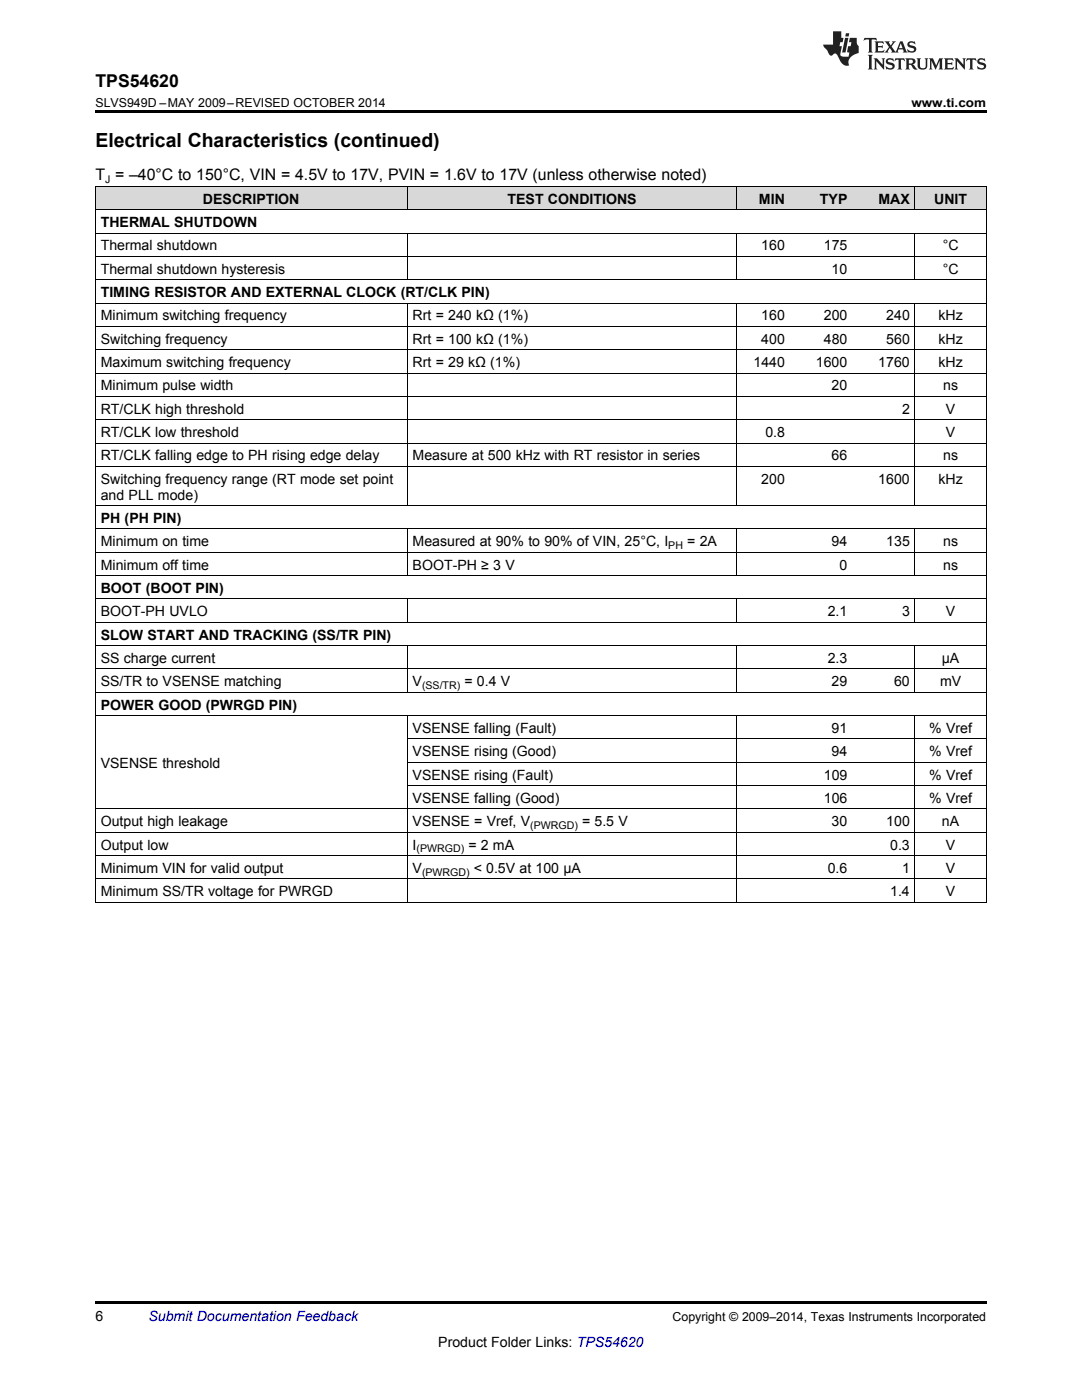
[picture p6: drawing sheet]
<svg xmlns="http://www.w3.org/2000/svg" width="216mm" height="279mm" viewBox="0 0 216 279" stroke-linecap="round" stroke-linejoin="round" font-family="sans-serif">
<defs><g id="words">
<text font-size="3.9" x="19" y="29.3">Electrical Characteristics (continued)</text>
<text font-size="3.5" x="19" y="17.3">TPS54620</text>
<text font-size="3.2" x="19" y="36">T = –40°C to 150°C, VIN = 4.5V to 17V, PVIN = 1.6V to 17V (unless otherwise noted)</text>
<g font-size="2.8">
<text x="40.5" y="40.6">DESCRIPTION</text>
<text x="101.3" y="40.6">TEST CONDITIONS</text>
<text x="151.4" y="40.6">MIN</text>
<text x="163.6" y="40.6">TYP</text>
<text x="175.3" y="40.6">MAX</text>
<text x="186.4" y="40.6">UNIT</text>
<text x="20.1" y="45.3">THERMAL SHUTDOWN</text>
<text x="20.1" y="50">Thermal shutdown</text>
<text x="151.9" y="50">160</text>
<text x="164.4" y="50">175</text>
<text x="188.1" y="50">°C</text>
<text x="20.1" y="54.6">Thermal shutdown hysteresis</text>
<text x="20.1" y="59.3">TIMING RESISTOR AND EXTERNAL CLOCK (RT/CLK PIN)</text>
<text x="165.9" y="54.6">10</text>
<text x="188.1" y="54.6">°C</text>
<text x="20.1" y="63.9">Minimum switching frequency</text>
<text x="82.3" y="63.9">Rrt = 240 kΩ (1%)</text>
<text x="151.9" y="63.9">160</text>
<text x="164.4" y="63.9">200</text>
<text x="176.8" y="63.9">240</text>
<text x="187.3" y="63.9">kHz</text>
<text x="20.1" y="68.6">Switching frequency</text>
<text x="82.3" y="68.6">Rrt = 100 kΩ (1%)</text>
<text x="151.9" y="68.6">400</text>
<text x="164.4" y="68.6">480</text>
<text x="176.8" y="68.6">560</text>
<text x="187.3" y="68.6">kHz</text>
<text x="20.1" y="73.2">Maximum switching frequency</text>
<text x="20.1" y="77.9">Minimum pulse width</text>
<text x="82.3" y="73.2">Rrt = 29 kΩ (1%)</text>
<text x="150.4" y="73.2">1440</text>
<text x="162.8" y="73.2">1600</text>
<text x="165.9" y="77.9">20</text>
<text x="175.3" y="73.2">1760</text>
<text x="187.3" y="73.2">kHz</text>
<text x="188.2" y="77.9">ns</text>
<text x="20.1" y="82.5">RT/CLK high threshold</text>
<text x="180" y="82.5">2</text>
<text x="188.7" y="82.5">V</text>
<text x="20.1" y="87.2">RT/CLK low threshold</text>
<text x="152.7" y="87.2">0.8</text>
<text x="188.7" y="87.2">V</text>
<text x="20.1" y="91.9">RT/CLK falling edge to PH rising edge delay</text>
<text x="82.3" y="91.9">Measure at 500 kHz with RT resistor in series</text>
<text x="165.9" y="91.9">66</text>
<text x="188.2" y="91.9">ns</text>
<text x="20.1" y="96.5">Switching frequency range (RT mode set point</text>
<text x="20.1" y="99.7">and PLL mode)</text>
<text x="151.9" y="96.5">200</text>
<text x="175.3" y="96.5">1600</text>
<text x="187.3" y="96.5">kHz</text>
<text x="20.1" y="104.4">PH (PH PIN)</text>
<text x="20.1" y="109">Minimum on time</text>
<text x="20.1" y="113.7">Minimum off time</text>
<text x="82.3" y="109">Measured at 90% to 90% of VIN, 25°C, I</text>
<text x="82.3" y="113.7">BOOT-PH ≥ 3 V</text>
<text x="137.1" y="109">= 2A</text>
<text x="165.9" y="109">94</text>
<text x="167.5" y="113.7">0</text>
<text x="176.8" y="109">135</text>
<text x="188.2" y="109">ns</text>
<text x="188.2" y="113.7">ns</text>
<text x="20.1" y="118.3">BOOT (BOOT PIN)</text>
<text x="20.1" y="123">BOOT-PH UVLO</text>
<text x="165.2" y="123">2.1</text>
<text x="180" y="123">3</text>
<text x="188.7" y="123">V</text>
<text x="20.1" y="127.6">SLOW START AND TRACKING (SS/TR PIN)</text>
<text x="20.1" y="132.3">SS charge current</text>
<text x="20.1" y="136.9">SS/TR to VSENSE matching</text>
<text x="82.3" y="136.9">V</text>
<text x="92.7" y="136.9">= 0.4 V</text>
<text x="165.2" y="132.3">2.3</text>
<text x="165.9" y="136.9">29</text>
<text x="178.4" y="136.9">60</text>
<text x="187.6" y="136.9">mV</text>
<text x="187.9" y="132.3">μA</text>
<text x="20.1" y="141.6">POWER GOOD (PWRGD PIN)</text>
<text x="82.3" y="146.3">VSENSE falling (Fault)</text>
<text x="165.9" y="146.3">91</text>
<text x="185.4" y="146.3">% Vref</text>
<text x="20.1" y="153.2">VSENSE threshold</text>
<text x="82.3" y="150.9">VSENSE rising (Good)</text>
<text x="82.3" y="155.6">VSENSE rising (Fault)</text>
<text x="164.4" y="155.6">109</text>
<text x="165.9" y="150.9">94</text>
<text x="185.4" y="150.9">% Vref</text>
<text x="185.4" y="155.6">% Vref</text>
<text x="82.3" y="160.2">VSENSE falling (Good)</text>
<text x="164.4" y="160.2">106</text>
<text x="185.4" y="160.2">% Vref</text>
<text x="20.1" y="164.9">Output high leakage</text>
<text x="82.3" y="164.9">VSENSE = Vref, V</text>
<text x="116.1" y="164.9">= 5.5 V</text>
<text x="165.9" y="164.9">30</text>
<text x="176.8" y="164.9">100</text>
<text x="188" y="164.9">nA</text>
<text x="20.1" y="169.5">Output low</text>
<text x="82.3" y="169.5">I</text>
<text x="93.5" y="169.5">= 2 mA</text>
<text x="177.6" y="169.5">0.3</text>
<text x="188.7" y="169.5">V</text>
<text x="20.1" y="174.2">Minimum VIN for valid output</text>
<text x="20.1" y="178.9">Minimum SS/TR voltage for PWRGD</text>
<text x="82.3" y="174.2">V</text>
<text x="94.5" y="174.2">&lt; 0.5V at 100 μA</text>
<text x="165.2" y="174.2">0.6</text>
<text x="177.6" y="178.9">1.4</text>
<text x="180" y="174.2">1</text>
<text x="188.7" y="174.2">V</text>
<text x="188.7" y="178.9">V</text>
<text x="19" y="263.6">6</text>
<text x="87.5" y="268.9">Product Folder Links: TPS54620</text>
</g>
<text font-size="2.8" fill="#0000c8" x="29.6" y="263.6">Submit Documentation Feedback</text>
<g font-size="2.5">
<text x="19" y="21.4">SLVS949D –MAY 2009–REVISED OCTOBER 2014</text>
<text x="181.9" y="21.4">www.ti.com</text>
<text x="134.2" y="263.6">Copyright © 2009–2014, Texas Instruments Incorporated</text>
</g>
<g font-size="2.1">
<text x="21" y="36.6">J</text>
<text x="133.3" y="109.6">PH</text>
<text x="84.2" y="137.5">(SS/TR)</text>
<text x="105.8" y="165.5">(PWRGD)</text>
<text x="83.1" y="170.1">(PWRGD)</text>
<text x="84.2" y="174.8">(PWRGD)</text>
</g>
</g></defs>
<g fill="#d8d8d8">
<path d="M19 37.3h62.3v4.6h-62.3z"/>
<path d="M81.3 37.3h65.7v4.6h-65.7z"/>
<path d="M147 37.3h10.7v4.6h-10.7z"/>
<path d="M157.7 37.3h12.5v4.6h-12.5z"/>
<path d="M170.2 37.3h12.4v4.6h-12.4z"/>
<path d="M182.6 37.3h14.2v4.6h-14.2z"/>
</g>
<path d="M19 22h177.8v.5h-177.8zM19 259.7h177.8v.5h-177.8z" fill="#000"/>
<g fill="none" stroke="#000" stroke-width=".2">
<path d="M19 37.2h177.8v142.9M19.1 37.2v142.9M81.2 37.2v4.7M147 37.2v4.7M182.5 37.2v4.7M19 55.8h177.8M19 51.2h177.8M19 46.5h177.8M19 41.9h177.8M81.2 46.6v9.3M147 46.6v9.3M182.5 46.6v9.3"/>
<path d="M19 79.1h177.8M19 74.5h177.8M19 69.8h177.8M19 65.1h177.8M19 60.5h177.8M81.2 60.5v40.5M147 60.5v40.5M182.5 60.5v40.5M19 93.1h177.8M19 88.4h177.8M19 83.8h177.8M19 119.5h177.8"/>
<path d="M19 114.9h177.8M19 110.2h177.8M19 105.6h177.8M19 100.9h177.8M81.2 105.6v9.3M81.2 119.6v4.6M147 105.6v9.3M147 119.6v4.6M182.5 105.6v9.3M182.5 119.6v4.6M19 138.2h177.8M19 133.5h177.8"/>
<path d="M19 128.9h177.8M19 124.2h177.8M81.2 128.9v9.3M147 128.9v9.3M182.5 128.9v9.3M19 142.8h177.8M81.2 142.9v37.2M81.3 156.8h115.5M81.3 152.1h115.5M81.3 147.5h115.5M147 142.9v37.2M182.5 142.9v37.2"/>
<path d="M19 175.4h177.8M19 170.8h177.8M19 166.1h177.8M19 161.4h177.8M19 180.1h177.8"/>
</g>
<g fill="#231f20">
<path d="M172.5 7.6l-.1 .5 .4-.2h.6v.1v2.1l-.2 .4h.9l-.2-.4v-2.1l.1-.1h.5l.5 .2-.2-.5zM174.5 8.3l.2 .3v1.5l-.2 .4h1.8l.2-.6a1.04 1.04 0 0 1-1.3 .2v-.7h.6l.3 .2v-.6l-.3 .2h-.6v-.6l.8-.1 .4 .3-.2-.5zM176.5 8.3l.9 1.1-.9 1.1h.8l-.2-.2 .4-.7 .5 .7-.2 .2h1.5l-.2-.2 .2-.4h.9l.1 .4-.2 .2h1l-.3-.3-.7-1.9h-.5l-.9 2-.8-1 .9-1h-.8l.1 .3-.4 .5-.3-.6 .1-.2zM179.7 8.6l.4 1h-.7zM181.3 8.4a.63 .63 0 0 0-.2 .7 .63 .63 0 0 0 .6 .4l.6 .2 .1 .2a.75 .75 0 0 1-.7 .4 .75 .75 0 0 1-.6-.5l.1 .7 .1-.1a1.11 1.11 0 0 0 1.5-.6 1.13 1.13 0 0 0-1.2-.8l-.1-.4a1.04 1.04 0 0 1 1.2 .2l-.2-.5-.2 .1-.4-.2zM173.2 10.9l.2 .4v2.2l-.2 .4h1l-.3-.4v-2.2l.3-.4zM174.3 11.6l.3 .4v1.5l-.3 .4h.8l-.2-.4v-1.3l1.5 1.7v-1.9l.2-.4h-.7l.2 .4v.9l-1.1-1.3zM177 11.8a.62 .62 0 0 0-.2 .7 .62 .62 0 0 0 .6 .4l.6 .1 .1 .3a.76 .76 0 0 1-.7 .3 .76 .76 0 0 1-.7-.4l.2 .7 .1-.1a1.11 1.11 0 0 0 1.5-.6 1.13 1.13 0 0 0-1.2-.8l-.1-.4a1.04 1.04 0 0 1 1.2 .2l-.2-.6-.2 .1-.5-.1zM178.7 11.6l-.2 .6a.61 .61 0 0 1 .8-.3v1.6l-.2 .4h.9l-.2-.4v-1.6a.63 .63 0 0 1 .7 .3l-.1-.6zM180.6 11.6l.3 .4v1.5l-.3 .4h1l-.2-.2-.1-.8 .6 .2a.76 .76 0 0 0 1.2 .7l-1-1a.58 .58 0 0 0 .6-.5 .58 .58 0 0 0-.5-.6zM181.4 11.9h.1a.45 .45 0 0 1 .5 .1 .45 .45 0 0 1 .1 .5l-.8 .2zM182.9 11.6l.2 .2a2.17 2.17 0 0 0 .3 1.9 .99 .99 0 0 0 1.6-.6v-1.1l.2-.4h-.7l.2 .2a1.92 1.92 0 0 1-.2 1.8 .6 .6 0 0 1-.9-.5v-1.1l.2-.4zM185.4 11.6l.2 .4v1.5l-.2 .4h.7l-.2-.4v-1.4l.8 1.8 .8-1.8v1.4l-.2 .4h.9l-.2-.4v-1.5l.2-.4h-.8l-.6 1.5-.6-1.5zM188.4 11.6l.2 .4v1.5l-.2 .4h1.8l.1-.6a1.04 1.04 0 0 1-1.2 .1v-.6h.5l.4 .2v-.6l-.4 .2h-.5v-.7h.8l.3 .3-.1-.6zM190.5 11.6l.2 .4v1.5l-.2 .4h.7l-.2-.4v-1.3l1.5 1.7v-1.9l.2-.4h-.7l.2 .4v.9l-1.1-1.3zM192.9 11.6l-.1 .6a.61 .61 0 0 1 .7-.3l.1 1.6-.3 .4h1l-.3-.4 .1-1.6a.63 .63 0 0 1 .7 .3l-.1-.6zM195.2 11.8a.62 .62 0 0 0-.2 .7 .62 .62 0 0 0 .6 .4l.6 .1 .1 .3a.76 .76 0 0 1-.7 .3 .76 .76 0 0 1-.6-.4l.1 .7 .1-.1a1.11 1.11 0 0 0 1.6-.6 1.13 1.13 0 0 0-1.3-.8l-.1-.4a1.04 1.04 0 0 1 1.2 .2l-.1-.6-.2 .1-.5-.1z"/>
<path d="M166.2 6.3v2.6h-1.9v.4l.8 .9a.91 .91 0 0 0 1 .8 .56 .56 0 0 1 .5-.3 .56 .56 0 0 1 .5 .3l.4 .8a1.53 1.53 0 0 0 1.9 1.2 1.54 1.54 0 0 1 1-2.1l.9-.3v-1.4a1.52 1.52 0 0 1-.4-1.6h-1.3l-.2 .8h.5l-.2 .8h-.5l-.1 1v.2l.4 .1-.2 .8a1.93 1.93 0 0 1-1.6-.3l.3-1.8h-.5l.2-.8h.4l.2-.8h-.4v-1.3zM168.6 7.6l-.6 2.9h.7l.6-2.9zM168.8 6.6l-.1 .7h.6l.2-.7z"/>
</g>
<use href="#words"/>
</svg>
